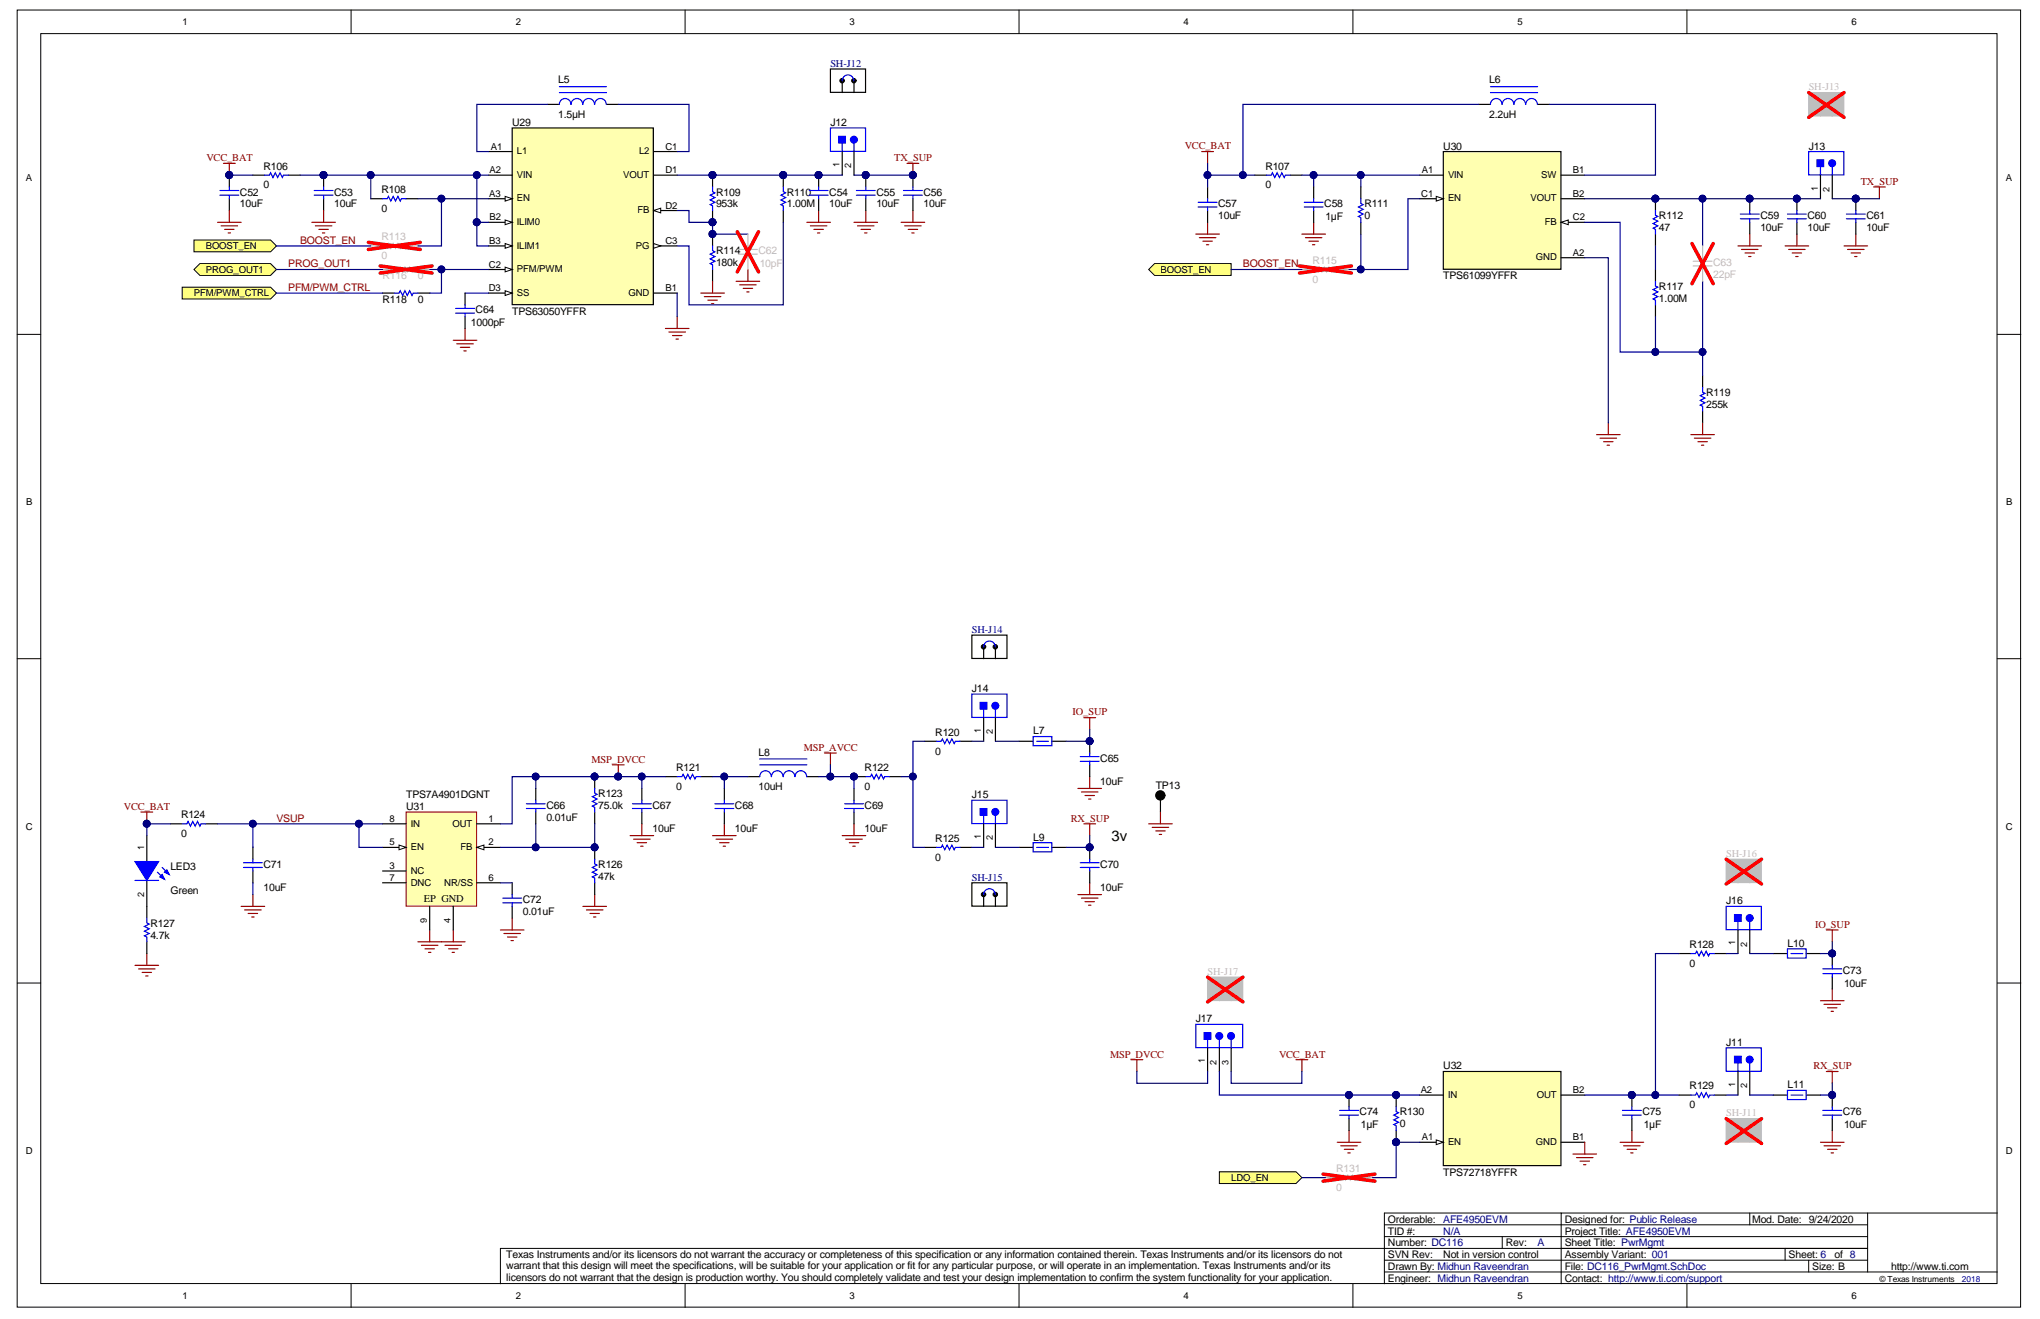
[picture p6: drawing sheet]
<svg xmlns="http://www.w3.org/2000/svg" width="432mm" height="279mm" viewBox="0 0 432 279" stroke-linecap="round" stroke-linejoin="round" font-family="sans-serif">
<defs><g id="words">
<text font-size="3.1" x="235.3" y="177.9">3v</text>
<g font-size="2.2">
<text x="118.1" y="17.7">L5</text>
<text x="315.2" y="17.7">L6</text>
<text x="108.4" y="26.6">U29</text>
<text x="118.1" y="24.9">1.5µH</text>
<text x="175.8" y="26.6">J12</text>
<text x="315.2" y="24.9">2.2uH</text>
<text x="55.8" y="35.9">R106</text>
<text x="267.8" y="35.9">R107</text>
<text x="305.5" y="31.6">U30</text>
<text x="382.8" y="31.6">J13</text>
<text x="50.8" y="41.4">C52</text>
<text x="55.8" y="39.9">0</text>
<text x="70.7" y="41.4">C53</text>
<text x="80.7" y="40.9">R108</text>
<text x="151.6" y="41.4">R109</text>
<text x="166.5" y="41.4">R110</text>
<text x="175.5" y="41.4">C54</text>
<text x="185.5" y="41.4">C55</text>
<text x="195.5" y="41.4">C56</text>
<text x="267.8" y="39.9">0</text>
<text x="50.8" y="43.9">10uF</text>
<text x="70.7" y="43.9">10uF</text>
<text x="80.7" y="44.9">0</text>
<text x="151.6" y="43.9">953k</text>
<text x="166.5" y="43.9">1.00M</text>
<text x="175.5" y="43.9">10uF</text>
<text x="185.5" y="43.9">10uF</text>
<text x="195.5" y="43.9">10uF</text>
<text x="257.9" y="46.4">10uF</text>
<text x="257.9" y="43.9">C57</text>
<text x="280.3" y="43.9">C58</text>
<text x="280.6" y="46.6">1µF</text>
<text x="288.8" y="46.4">0</text>
<text x="288.8" y="43.9">R111</text>
<text x="351.2" y="46.4">R112</text>
<text x="372.6" y="46.4">C59</text>
<text x="382.6" y="46.4">C60</text>
<text x="395.1" y="46.4">C61</text>
<text x="151.6" y="53.8">R114</text>
<text x="351.2" y="48.8">47</text>
<text x="372.6" y="48.8">10uF</text>
<text x="382.6" y="48.8">10uF</text>
<text x="395.1" y="48.8">10uF</text>
<text x="151.6" y="56.3">180k</text>
<text x="305.5" y="59.1">TPS61099YFFR</text>
<text x="81" y="64.1">R118</text>
<text x="88.5" y="64.1">0</text>
<text x="351.2" y="63.8">1.00M</text>
<text x="351.2" y="61.3">R117</text>
<text x="99.7" y="69.1">1000pF</text>
<text x="100.7" y="66.3">C64</text>
<text x="108.4" y="66.6">TPS63050YFFR</text>
<text x="361.1" y="83.8">R119</text>
<text x="361.1" y="86.3">255k</text>
<text x="205.7" y="146.4">J14</text>
<text x="198" y="155.6">R120</text>
<text x="218.7" y="155.4">L7</text>
<text x="160.6" y="159.9">L8</text>
<text x="198" y="159.6">0</text>
<text x="232.9" y="161.1">C65</text>
<text x="143.1" y="167.1">0</text>
<text x="143.1" y="163.1">R121</text>
<text x="160.6" y="167.1">10uH</text>
<text x="183" y="167.1">0</text>
<text x="183" y="163.1">R122</text>
<text x="232.9" y="166.1">10uF</text>
<text x="244.6" y="166.9">TP13</text>
<text x="38.3" y="173.1">R124</text>
<text x="86" y="168.9">TPS7A4901DGNT</text>
<text x="86" y="171.4">U31</text>
<text x="115.6" y="173.6">0.01uF</text>
<text x="115.6" y="171.1">C66</text>
<text x="126.6" y="171.1">75.0k</text>
<text x="126.6" y="168.6">R123</text>
<text x="138.1" y="171.1">C67</text>
<text x="155.6" y="171.1">C68</text>
<text x="183" y="171.1">C69</text>
<text x="205.7" y="168.9">J15</text>
<text x="38.3" y="177.1">0</text>
<text x="138.1" y="176.1">10uF</text>
<text x="155.6" y="176.1">10uF</text>
<text x="183" y="176.1">10uF</text>
<text x="198" y="178.1">R125</text>
<text x="218.7" y="177.8">L9</text>
<text x="36.1" y="184.1">LED3</text>
<text x="55.8" y="183.6">C71</text>
<text x="126.6" y="183.6">R126</text>
<text x="198" y="182.1">0</text>
<text x="232.9" y="183.6">C70</text>
<text x="36.1" y="189.1">Green</text>
<text x="55.8" y="188.6">10uF</text>
<text x="89.7" y="190.8">EP GND</text>
<text x="110.7" y="191.1">C72</text>
<text x="126.6" y="186.1">47k</text>
<text x="232.9" y="188.6">10uF</text>
<text x="365.4" y="191.3">J16</text>
<text x="31.8" y="196.1">R127</text>
<text x="110.7" y="193.6">0.01uF</text>
<text x="31.8" y="198.6">4.7k</text>
<text x="357.6" y="200.6">R128</text>
<text x="378.3" y="200.3">L10</text>
<text x="357.6" y="204.5">0</text>
<text x="390.1" y="206">C73</text>
<text x="390.3" y="208.8">10uF</text>
<text x="253.1" y="216.3">J17</text>
<text x="365.4" y="221.3">J11</text>
<text x="305.5" y="226.3">U32</text>
<text x="357.6" y="230.5">R129</text>
<text x="378.3" y="230.2">L11</text>
<text x="287.8" y="236">C74</text>
<text x="288" y="238.7">1µF</text>
<text x="296.3" y="238.5">0</text>
<text x="296.3" y="236">R130</text>
<text x="347.7" y="236">C75</text>
<text x="347.9" y="238.7">1µF</text>
<text x="357.6" y="234.5">0</text>
<text x="390.1" y="236">C76</text>
<text x="390.3" y="238.7">10uF</text>
<text x="305.5" y="248.7">TPS72718YFFR</text>
<text x="293.8" y="263.7">Number: DC116</text>
<text x="293.8" y="261.2">TID #:</text>
<text x="293.8" y="258.7">Orderable:</text>
<text x="318.7" y="263.7">Rev:</text>
<text x="331.2" y="263.7">Sheet Title: PwrMgmt</text>
<text x="331.2" y="261.2">Project Title: AFE4950EVM</text>
<text x="331.2" y="258.7">Designed for: Public Release</text>
<text x="370.9" y="258.7">Mod. Date: 9/24/2020</text>
<text x="107.2" y="266.1">Texas Instruments and/or its licensors do not warrant the accuracy or completeness of this specification or any information contained therein. Texas Instruments and/or its licensors do not</text>
<text x="107.2" y="268.6">warrant that this design will meet the specifications, will be suitable for your application or fit for any particular purpose, or will operate in an implementation. Texas Instruments and/or its</text>
<text x="293.8" y="268.7">Drawn By: Midhun Raveendran</text>
<text x="293.8" y="266.2">SVN Rev:</text>
<text x="305.5" y="266.2">Not in version control</text>
<text x="331.2" y="268.7">File: DC116_PwrMgmt.SchDoc</text>
<text x="331.2" y="266.2">Assembly Variant: 001</text>
<text x="378.6" y="266.2">Sheet: 6</text>
<text x="383.6" y="268.7">Size: B</text>
<text x="388.3" y="266.2">of 8</text>
<text x="400.3" y="268.7">http://www.ti.com</text>
<text x="107.2" y="271">licensors do not warrant that the design is production worthy. You should completely validate and test your design implementation to confirm the system functionality for your application.</text>
<text x="293.8" y="271.2">Engineer: Midhun Raveendran</text>
<text x="331.2" y="271.2">Contact: http://www.ti.com/support</text>
</g>
<g font-size="2.2" fill="#000080">
<text x="175.8" y="14.1">SH-J12</text>
<text x="205.7" y="133.9">SH-J14</text>
<text x="205.7" y="186.3">SH-J15</text>
<text x="305.5" y="261.2">N/A</text>
<text x="305.5" y="258.7">AFE4950EVM</text>
<text x="325.5" y="263.7">A</text>
</g>
<g font-size="2.2" fill="#c0bebc">
<text x="382.8" y="19.1">SH-J13</text>
<text x="80.7" y="50.8">R113</text>
<text x="160.6" y="53.8">C62</text>
<text x="80.7" y="54.8">0</text>
<text x="81" y="59.1">R116</text>
<text x="88.5" y="59.1">0</text>
<text x="160.8" y="56.6">10pF</text>
<text x="277.8" y="59.8">0</text>
<text x="277.8" y="55.8">R115</text>
<text x="362.6" y="58.8">22pF</text>
<text x="362.6" y="56.3">C63</text>
<text x="365.4" y="181.3">SH-J16</text>
<text x="255.6" y="206.3">SH-J17</text>
<text x="365.4" y="236.2">SH-J11</text>
<text x="282.8" y="252">0</text>
<text x="282.8" y="248">R131</text>
</g>
<g font-size="2.2" fill="#800000">
<text x="43.7" y="34.1">VCC_BAT</text>
<text x="189.3" y="34.1">TX_SUP</text>
<text x="250.8" y="31.6">VCC_BAT</text>
<text x="393.9" y="39.1">TX_SUP</text>
<text x="63.5" y="51.6">BOOST_EN</text>
<text x="61" y="56.6">PROG_OUT1</text>
<text x="263.1" y="56.6">BOOST_EN</text>
<text x="61" y="61.6">PFM/PWM_CTRL</text>
<text x="227" y="151.4">IO_SUP</text>
<text x="125.2" y="161.3">MSP_DVCC</text>
<text x="170.2" y="158.9">MSP_AVCC</text>
<text x="26.2" y="171.3">VCC_BAT</text>
<text x="58.5" y="173.9">VSUP</text>
<text x="226.7" y="173.8">RX_SUP</text>
<text x="384.2" y="196.3">IO_SUP</text>
<text x="235" y="223.7">MSP_DVCC</text>
<text x="270.7" y="223.7">VCC_BAT</text>
<text x="383.8" y="226.2">RX_SUP</text>
</g>
<g font-size="2">
<text x="38.6" y="5.3">1</text>
<text x="109.2" y="5.3">2</text>
<text x="179.8" y="5.3">3</text>
<text x="250.5" y="5.3">4</text>
<text x="321.2" y="5.3">5</text>
<text x="391.9" y="5.3">6</text>
<text x="103.9" y="31.6">A1</text>
<text x="109.4" y="32.6">L1</text>
<text x="135.3" y="32.6">L2</text>
<text x="140.8" y="31.6">C1</text>
<text x="5.5" y="38.3">A</text>
<text x="103.6" y="41.6">A3</text>
<text x="103.6" y="36.6">A2</text>
<text x="109.4" y="37.6">VIN</text>
<text x="131.9" y="37.6">VOUT</text>
<text x="140.8" y="36.6">D1</text>
<text x="300.8" y="41.6">C1</text>
<text x="301" y="36.6">A1</text>
<text x="306.5" y="37.6">VIN</text>
<text x="326.2" y="37.6">SW</text>
<text x="332.9" y="36.6">B1</text>
<text x="332.9" y="41.6">B2</text>
<text x="424.6" y="38.3">A</text>
<text x="103.6" y="46.6">B2</text>
<text x="109.4" y="42.6">EN</text>
<text x="109.4" y="47.6">ILIM0</text>
<text x="134.9" y="45.1">FB</text>
<text x="140.8" y="44.1">D2</text>
<text x="306.5" y="42.6">EN</text>
<text x="324" y="42.6">VOUT</text>
<text x="327" y="47.6">FB</text>
<text x="332.9" y="46.6">C2</text>
<text x="43.6" y="52.7">BOOST_EN</text>
<text x="103.6" y="51.6">B3</text>
<text x="109.4" y="52.6">ILIM1</text>
<text x="134.6" y="52.6">PG</text>
<text x="140.8" y="51.6">C3</text>
<text x="43.6" y="57.7">PROG_OUT1</text>
<text x="103.5" y="56.6">C2</text>
<text x="109.4" y="57.6">PFM/PWM</text>
<text x="245.6" y="57.7">BOOST_EN</text>
<text x="325.1" y="55.1">GND</text>
<text x="332.9" y="54.1">A2</text>
<text x="41.1" y="62.7">PFM/PWM_CTRL</text>
<text x="103.5" y="61.6">D3</text>
<text x="109.4" y="62.6">SS</text>
<text x="133" y="62.6">GND</text>
<text x="140.8" y="61.6">B1</text>
<text x="5.5" y="106.9">B</text>
<text x="424.7" y="106.9">B</text>
<text x="82.4" y="173.9">8</text>
<text x="103.4" y="173.9">1</text>
<text x="5.5" y="175.5">C</text>
<text x="82.4" y="178.9">5</text>
<text x="87" y="179.9">EN</text>
<text x="87" y="174.9">IN</text>
<text x="95.8" y="174.9">OUT</text>
<text x="97.5" y="179.9">FB</text>
<text x="103.4" y="178.9">2</text>
<text x="424.6" y="175.5">C</text>
<text x="82.4" y="183.9">3</text>
<text x="87" y="184.9">NC</text>
<text x="82.4" y="186.3">7</text>
<text x="87" y="187.3">DNC</text>
<text x="94" y="187.3">NR/SS</text>
<text x="103.4" y="186.3">6</text>
<text x="300.7" y="231.3">A2</text>
<text x="306.5" y="232.3">IN</text>
<text x="325.3" y="232.3">OUT</text>
<text x="332.9" y="231.3">B2</text>
<text x="5.5" y="244.1">D</text>
<text x="301" y="241.2">A1</text>
<text x="306.5" y="242.2">EN</text>
<text x="325.1" y="242.2">GND</text>
<text x="332.9" y="241.2">B1</text>
<text x="424.6" y="244.1">D</text>
<text x="260.6" y="249.8">LDO_EN</text>
<text x="38.6" y="274.8">1</text>
<text x="109.2" y="274.8">2</text>
<text x="179.8" y="274.8">3</text>
<text x="250.5" y="274.8">4</text>
<text x="321.2" y="274.8">5</text>
<text x="391.9" y="274.8">6</text>
</g>
<g font-size="1.9">
<text x="177.7" y="35.3" transform="rotate(-90 177.7 35.3)">1</text>
<text x="180.2" y="35.6" transform="rotate(-90 180.2 35.6)">2</text>
<text x="384.8" y="40.3" transform="rotate(-90 384.8 40.3)">1</text>
<text x="387.2" y="40.6" transform="rotate(-90 387.2 40.6)">2</text>
<text x="207.6" y="155.1" transform="rotate(-90 207.6 155.1)">1</text>
<text x="210.1" y="155.3" transform="rotate(-90 210.1 155.3)">2</text>
<text x="30.5" y="179.8" transform="rotate(-90 30.5 179.8)">1</text>
<text x="207.6" y="177.6" transform="rotate(-90 207.6 177.6)">1</text>
<text x="210.1" y="177.8" transform="rotate(-90 210.1 177.8)">2</text>
<text x="30.5" y="189.8" transform="rotate(-90 30.5 189.8)">2</text>
<text x="90.4" y="195.3" transform="rotate(-90 90.4 195.3)">9</text>
<text x="95.4" y="195.3" transform="rotate(-90 95.4 195.3)">4</text>
<text x="367.3" y="200" transform="rotate(-90 367.3 200)">1</text>
<text x="369.8" y="200.3" transform="rotate(-90 369.8 200.3)">2</text>
<text x="255" y="225" transform="rotate(-90 255 225)">1</text>
<text x="257.5" y="225.2" transform="rotate(-90 257.5 225.2)">2</text>
<text x="260" y="225.2" transform="rotate(-90 260 225.2)">3</text>
<text x="367.3" y="230" transform="rotate(-90 367.3 230)">1</text>
<text x="369.8" y="230.2" transform="rotate(-90 369.8 230.2)">2</text>
</g>
<text font-size="1.8" x="397.8" y="271.2">© Texas Instruments</text>
<text font-size="1.8" fill="#000080" x="415.3" y="271.2">2018</text>
</g></defs>
<g fill="#fff" stroke="#000" stroke-width=".21">
<path d="M3.6 2.1h424.1v274.4h-424.1z"/>
<path d="M8.6 7.1h414.1v264.4h-414.1z"/>
</g>
<g fill="none" stroke="#000" stroke-width=".21">
<path d="M74.3 2.1v5M145 2.1v5M215.7 2.1v5M286.4 2.1v5M357.1 2.1v5M3.6 70.7h5M422.8 70.7h4.9M3.6 139.4h5M422.8 139.4h4.9M3.6 208h5M422.8 208h4.9M293 259.1h102.3"/>
<path d="M330.4 256.6h-37.4v15M370.4 256.6v2.5M395.3 256.6v12.5M422.8 256.6h-92.4v15M74.3 271.6v5M145 271.6v5M215.7 271.6v5M286.4 271.6v5M293 269.1h129.8M293 266.6h102.3M293 261.6h102.3M318 261.6v2.5"/>
<path d="M357.1 271.6v5M377.8 264.1v2.5M382.8 266.6v2.5M395.3 264.1h-289.4v7.5"/>
</g>
<path d="M108.4 27.1h29.9v37.4h-29.9z" fill="#ffffb0" stroke="#000" stroke-width=".25"/>
<path d="M103.4 32.1h5M103.4 37.1h5M103.4 42h5" fill="none" stroke="#000" stroke-width=".25"/>
<path d="M106.9 41.5l1.5 .5-1.5 .5z" fill="#fff"/>
<path d="M106.9 41.5l1.5 .5-1.5 .5z" fill="none" stroke="#000" stroke-width=".21"/>
<path d="M103.4 47h5M138.4 62h4.9" fill="none" stroke="#000" stroke-width=".25"/>
<path d="M106.9 46.5l1.5 .5-1.5 .5z" fill="#fff"/>
<path d="M106.9 46.5l1.5 .5-1.5 .5z" fill="none" stroke="#000" stroke-width=".21"/>
<path d="M103.4 52h5" fill="none" stroke="#000" stroke-width=".25"/>
<path d="M106.9 51.5l1.5 .5-1.5 .5z" fill="#fff"/>
<path d="M106.9 51.5l1.5 .5-1.5 .5z" fill="none" stroke="#000" stroke-width=".21"/>
<path d="M138.4 32.1h4.9M103.4 57h5" fill="none" stroke="#000" stroke-width=".25"/>
<path d="M106.9 56.5l1.5 .5-1.5 .5z" fill="#fff"/>
<path d="M106.9 56.5l1.5 .5-1.5 .5z" fill="none" stroke="#000" stroke-width=".21"/>
<path d="M138.4 52h4.9" fill="none" stroke="#000" stroke-width=".25"/>
<path d="M138.4 51.5l1.4 .5-1.4 .5z" fill="#fff"/>
<path d="M138.4 51.5l1.4 .5-1.4 .5z" fill="none" stroke="#000" stroke-width=".21"/>
<path d="M138.4 37.1h4.9M138.4 44.5h4.9" fill="none" stroke="#000" stroke-width=".25"/>
<path d="M138.4 44.5l1.4-.5v1z" fill="#fff"/>
<path d="M138.4 44.5l1.4-.5v1z" fill="none" stroke="#000" stroke-width=".21"/>
<path d="M103.4 62h5" fill="none" stroke="#000" stroke-width=".25"/>
<path d="M106.9 61.5l1.5 .5-1.5 .5z" fill="#fff"/>
<path d="M106.9 61.5l1.5 .5-1.5 .5z" fill="none" stroke="#000" stroke-width=".21"/>
<path d="M48.5 37.1v2.5M68.5 37.1v2.5M115.9 22.1h2.5M128.4 22.1h2.5M150.8 37.1v2.5M165.8 37.1v2.5M48.5 42v2.5M68.5 42v2.5M150.8 44.5v2.5M150.8 49.5v2.5M150.8 57v2.5M165.8 44.5v2.5" fill="none" stroke="#000" stroke-width=".25"/>
<g fill="none" stroke="#00f" stroke-width=".25">
<path d="M118.4 19.6h10M118.4 18.3h10M48.5 39.6v.7M68.5 39.6v.7M120.8 22.1a1.22 1.22 0 0 0-1.2-1.3 1.22 1.22 0 0 0-1.2 1.3M123.3 22.1a1.22 1.22 0 0 0-1.2-1.3 1.22 1.22 0 0 0-1.2 1.3M125.8 22.1a1.22 1.22 0 0 0-1.2-1.3 1.22 1.22 0 0 0-1.2 1.3M128.3 22.1a1.22 1.22 0 0 0-1.2-1.3 1.22 1.22 0 0 0-1.2 1.3M150.8 39.6v.9l.5 .3-1 .5 1 .5-1 .5 1 .5-1 .5 .5 .2v1M165.8 39.6v.9l.5 .3-1 .5 1 .5-1 .5 1 .5-1 .5 .5 .2v1M46.5 40.3h4M46.5 41.3h4"/>
<path d="M48.5 41.3v.7M66.5 40.3h4M66.5 41.3h4M68.5 41.3v.7M150.8 52v1l.5 .3-1 .5 1 .5-1 .5 1 .5-1 .5 .5 .2v1"/>
</g>
<g fill="#000080" stroke="#000080" stroke-width=".21">
<circle cx="68.5" cy="37" r=".72"/>
<circle cx="48.5" cy="37" r=".72"/>
<circle cx="165.8" cy="37" r=".72"/>
<circle cx="150.8" cy="37" r=".72"/>
<circle cx="150.8" cy="47" r=".72"/>
<circle cx="150.8" cy="49.5" r=".72"/>
</g>
<g fill="none" stroke="#800000" stroke-width=".25">
<path d="M47.3 34.6h2.5M48.5 34.6v2.5M46 47h5M46.8 47.8h3.5M47.5 48.5h2M48.3 49.3h.5M48.5 44.5v2.5M66 47h5M66.8 47.8h3.4M67.5 48.5h2M68.2 49.3h.5M68.5 44.5v2.5"/>
<path d="M150.8 59.5v2.5M155.8 59.5h5M158.3 57v2.5M180.8 47h5M181.5 47.8h3.5M182.3 48.5h2M183 49.3h.5M183.3 44.5v2.5M190.7 47h5M191.5 47.8h3.5M192.2 48.5h2M193 49.3h.5"/>
<path d="M193.2 44.5v2.5M95.9 72h5M96.7 72.7h3.5M97.4 73.5h2M98.2 74.2h.5M98.4 69.5v2.5M140.8 69.5h5M141.6 70.2h3.5M142.3 71h2M143.1 71.7h.5M143.3 67v2.5M148.3 62h5"/>
<path d="M149.1 62.8h3.5M149.8 63.5h2M150.6 64.3h.5M156.6 60.3h3.5M157.3 61h2M158.1 61.8h.5"/>
</g>
<path d="M175.8 27.1h7.4v4.9h-7.4z" fill="#fff" stroke="#00f" stroke-width=".25"/>
<path d="M56 37.1h1l.3-.5 .5 1 .5-1 .5 1 .5-1 .5 1 .2-.5h1M178.3 30.3v1.8M180.8 30.3v1.8M81 42h1l.2-.5 .5 1 .5-1 .5 1 .5-1 .5 1 .3-.5h1" fill="none" stroke="#00f" stroke-width=".25"/>
<circle cx="180.7" cy="29.5" r=".72" fill="#00f" stroke="#00f" stroke-width=".25"/>
<path d="M53.5 37.1h2.5M61 37.1h2.5M178.3 32.1v5M180.8 32.1v5M78.5 42h2.5M86 42h2.5" fill="none" stroke="#000" stroke-width=".25"/>
<path d="M177.5 28.8h1.5v1.5h-1.5z" fill="#00f" stroke="#00f" stroke-width=".21"/>
<path d="M192 34.6h2.5M193.2 34.6v2.5M170.8 47h5M171.5 47.8h3.5M172.3 48.5h2M173 49.3h.5M173.3 44.5v2.5" fill="none" stroke="#800000" stroke-width=".25"/>
<circle cx="193.2" cy="37" r=".72" fill="#000080" stroke="#000080" stroke-width=".21"/>
<g fill="#ffff80" stroke="#000" stroke-width=".21">
<path d="M42.3 55.8h15l1.2 1.2-1.2 1.3h-15l-1.2-1.3z" fill-rule="evenodd"/>
<path d="M41.1 50.8h16.2l1.2 1.2-1.2 1.3h-16.2z" fill-rule="evenodd"/>
<path d="M38.6 60.8h18.7l1.2 1.2-1.2 1.3h-18.7z" fill-rule="evenodd"/>
</g>
<path d="M78.5 52h3.5l.2-.5 .5 1 .5-1 .5 1 .5-1 .5 1 .3-.5h3.5M81 57h3.5l.2-.5 .5 1 .5-1 .5 1 .5-1 .5 1 .3-.5h3.5" fill="none" stroke="#c0bebc" stroke-width=".25"/>
<path d="M78 51.3l11 1.5M80.5 56.3l11 1.5M89 51.3l-11 1.5M91.5 56.3l-11 1.5" fill="none" stroke="#f00" stroke-width=".75"/>
<path d="M81 62h2.5M88.5 62h2.5" fill="none" stroke="#000" stroke-width=".25"/>
<path d="M83.5 62h1l.2-.5 .5 1 .5-1 .5 1 .5-1 .5 1 .3-.5h1" fill="none" stroke="#00f" stroke-width=".25"/>
<path d="M305.5 32.1h24.9v24.9h-24.9z" fill="#ffffb0" stroke="#000" stroke-width=".25"/>
<path d="M300.5 37.1h5M330.4 37.1h5M330.4 54.5h5M330.4 42h5M330.4 47h5" fill="none" stroke="#000" stroke-width=".25"/>
<path d="M330.4 47l1.5-.5v1z" fill="#fff"/>
<path d="M330.4 47l1.5-.5v1z" fill="none" stroke="#000" stroke-width=".21"/>
<path d="M300.5 42h5" fill="none" stroke="#000" stroke-width=".25"/>
<path d="M304 41.5l1.5 .5-1.5 .5z" fill="#fff"/>
<path d="M304 41.5l1.5 .5-1.5 .5z" fill="none" stroke="#000" stroke-width=".21"/>
<path d="M254.4 32.1h2.5M255.6 32.1v2.5M253.1 49.5h5M253.9 50.3h3.5M254.6 51h2M255.4 51.8h.5M255.6 47v2.5M275.6 49.5h5M276.3 50.3h3.5M277.1 51h2M277.8 51.8h.5M278.1 47v2.5" fill="none" stroke="#800000" stroke-width=".25"/>
<path d="M313 22.1h2.5M325.5 22.1h2.5" fill="none" stroke="#000" stroke-width=".25"/>
<path d="M315.5 19.6h10M315.5 18.3h10M317.9 22.1a1.22 1.22 0 0 0-1.2-1.3 1.22 1.22 0 0 0-1.2 1.3M320.4 22.1a1.22 1.22 0 0 0-1.2-1.3 1.22 1.22 0 0 0-1.2 1.3M322.9 22.1a1.22 1.22 0 0 0-1.2-1.3 1.22 1.22 0 0 0-1.2 1.3M325.4 22.1a1.22 1.22 0 0 0-1.2-1.3 1.22 1.22 0 0 0-1.2 1.3" fill="none" stroke="#00f" stroke-width=".25"/>
<path d="M244.4 55.8h16.2v2.5h-16.2l-1.3-1.3z" fill-rule="evenodd" fill="#ffff80" stroke="#000" stroke-width=".21"/>
<path d="M275.6 57h3.5l.2-.5 .5 1 .5-1 .5 1 .5-1 .5 1 .3-.5h3.4" fill="none" stroke="#c0bebc" stroke-width=".25"/>
<path d="M275.1 56.3l10.9 1.5M286 56.3l-10.9 1.5" fill="none" stroke="#f00" stroke-width=".75"/>
<path d="M255.6 39.6v2.4M265.6 37.1h2.5M273.1 37.1h2.5M288 39.6v2.4M255.6 44.5v2.5M288 47v2.5M350.4 42v2.5M350.4 49.5v2.5M350.4 57v2.5M350.4 64.5v2.5M360.4 79.5v2.5M360.4 87v2.5" fill="none" stroke="#000" stroke-width=".25"/>
<path d="M268.1 37.1h1l.2-.5 .5 1 .5-1 .5 1 .5-1 .5 1 .3-.5h1M253.6 42.8h4M253.6 43.8h4M255.6 42v.8M255.6 43.8v.7M288 42v1l.5 .3-1 .5 1 .5-1 .5 1 .5-1 .5 .5 .2v1M350.4 44.5v1l.5 .3-1 .5 1 .5-1 .5 1 .5-1 .5 .5 .2v1M350.4 59.5v1l.5 .3-1 .5 1 .5-1 .5 1 .5-1 .5 .5 .2v1M360.4 82v1l.5 .2-1 .5 1 .5-1 .5 1 .5-1 .5 .5 .3v1" fill="none" stroke="#00f" stroke-width=".25"/>
<circle cx="350.4" cy="42" r=".72" fill="#000080" stroke="#000080" stroke-width=".21"/>
<path d="M390.3 52h5M391.1 52.8h3.5M391.8 53.5h2M392.6 54.3h.5M392.8 49.5v2.5M357.9 91.9h5M358.6 92.7h3.5M359.4 93.4h2M360.1 94.2h.5M360.4 89.5v2.4" fill="none" stroke="#800000" stroke-width=".25"/>
<path d="M382.8 32.1h7.5v4.9h-7.5z" fill="#fff" stroke="#00f" stroke-width=".25"/>
<path d="M385.3 35.3v1.8M387.8 35.3v1.8M368.4 45.3h4M368.4 46.3h4M370.4 44.5v.8M370.4 46.3v.7M378.3 45.3h4M378.3 46.3h4M380.3 44.5v.8M380.3 46.3v.7" fill="none" stroke="#00f" stroke-width=".25"/>
<circle cx="387.8" cy="34.5" r=".72" fill="#00f" stroke="#00f" stroke-width=".25"/>
<path d="M385.3 37.1v4.9M387.8 37.1v4.9M370.4 42v2.5M370.4 47v2.5M380.3 42v2.5M380.3 47v2.5" fill="none" stroke="#000" stroke-width=".25"/>
<path d="M384.6 33.8h1.4v1.5h-1.4z" fill="#00f" stroke="#00f" stroke-width=".21"/>
<path d="M396.6 39.6h2.5M397.8 39.6v2.4M367.9 52h5M368.6 52.8h3.5M369.4 53.5h2M370.1 54.3h.5M370.4 49.5v2.5M377.8 52h5M378.6 52.8h3.5M379.3 53.5h2M380.1 54.3h.5M380.3 49.5v2.5" fill="none" stroke="#800000" stroke-width=".25"/>
<g fill="#000080" stroke="#000080" stroke-width=".21">
<circle cx="370.3" cy="42" r=".72"/>
<circle cx="380.3" cy="42" r=".72"/>
</g>
<path d="M305.5 226.7h24.9v19.9h-24.9z" fill="#ffffb0" stroke="#000" stroke-width=".25"/>
<path d="M300.5 231.7h5M300.5 241.7h5" fill="none" stroke="#000" stroke-width=".25"/>
<path d="M304 241.2l1.5 .5-1.5 .5z" fill="#fff"/>
<path d="M304 241.2l1.5 .5-1.5 .5z" fill="none" stroke="#000" stroke-width=".21"/>
<path d="M330.4 231.7h5M330.4 241.7h5" fill="none" stroke="#000" stroke-width=".25"/>
<path d="M274.3 224.2h2.5M275.6 224.2v2.5" fill="none" stroke="#800000" stroke-width=".25"/>
<path d="M253.1 216.7h9.9v4.9h-9.9z" fill="#fff" stroke="#00f" stroke-width=".25"/>
<path d="M255.6 219.9v1.8M258.1 219.9v1.8M260.6 219.9v1.8" fill="none" stroke="#00f" stroke-width=".25"/>
<g fill="#00f" stroke="#00f" stroke-width=".25">
<circle cx="258.1" cy="219.2" r=".72"/>
<circle cx="260.6" cy="219.2" r=".72"/>
</g>
<path d="M255.6 221.7v5M258.1 221.7v5M260.6 221.7v5" fill="none" stroke="#000" stroke-width=".25"/>
<path d="M254.9 218.5h1.4v1.4h-1.4z" fill="#00f" stroke="#00f" stroke-width=".21"/>
<g fill="none" stroke="#800000" stroke-width=".25">
<path d="M239.4 224.2h2.5M240.6 224.2v2.5M285.5 239.2v2.5M345.4 239.2v2.5M283 241.7h5M283.8 242.4h3.5M284.5 243.2h2M285.3 243.9h.5M332.9 244.2h5M333.7 244.9h3.5M334.4 245.6h2M335.2 246.4h.5"/>
<path d="M335.4 241.7v2.5M342.9 241.7h5M343.7 242.4h3.5M344.4 243.2h2M345.2 243.9h.5"/>
</g>
<path d="M365.4 221.7h7.4v4.9h-7.4z" fill="#fff" stroke="#00f" stroke-width=".25"/>
<path d="M367.9 224.9v1.8M370.4 224.9v1.8" fill="none" stroke="#00f" stroke-width=".25"/>
<circle cx="370.3" cy="224.2" r=".72" fill="#00f" stroke="#00f" stroke-width=".25"/>
<path d="M367.9 226.7v5M370.4 226.7v5" fill="none" stroke="#000" stroke-width=".25"/>
<path d="M367.1 223.4h1.5v1.5h-1.5z" fill="#00f" stroke="#00f" stroke-width=".21"/>
<path d="M365.4 191.8h7.4v4.9h-7.4z" fill="#fff" stroke="#00f" stroke-width=".25"/>
<path d="M367.9 195v1.7M370.4 195v1.7M357.9 201.7h1l.2-.5 .5 1 .5-1 .5 1 .5-1 .5 1 .3-.5h1M357.9 231.7h1l.2-.5 .5 1 .5-1 .5 1 .5-1 .5 1 .3-.5h1" fill="none" stroke="#00f" stroke-width=".25"/>
<circle cx="370.3" cy="194.2" r=".72" fill="#00f" stroke="#00f" stroke-width=".25"/>
<path d="M367.9 196.7v5M370.4 196.7v5M355.4 201.7h2.5M362.9 201.7h2.5M355.4 231.7h2.5M362.9 231.7h2.5" fill="none" stroke="#000" stroke-width=".25"/>
<path d="M367.1 193.5h1.5v1.4h-1.5z" fill="#00f" stroke="#00f" stroke-width=".21"/>
<path d="M258.1 247.9h16.2l1.3 1.2-1.3 1.3h-16.2z" fill-rule="evenodd" fill="#ffff80" stroke="#000" stroke-width=".21"/>
<path d="M31.1 176.8v5.5M125.9 179.3v2.5M31.1 186.3v7.9M31.1 199.2v2.5M125.9 186.8v2.5M375.4 201.7h2.9M382.3 201.7h3M295.5 231.7v2.5M295.5 239.2v2.5M375.4 231.7h2.9M382.3 231.7h3" fill="none" stroke="#000" stroke-width=".25"/>
<g fill="#000080" stroke="#000080" stroke-width=".21">
<circle cx="295.5" cy="231.7" r=".72"/>
<circle cx="295.5" cy="241.6" r=".72"/>
<circle cx="130.8" cy="164.3" r=".72"/>
<circle cx="31.1" cy="174.3" r=".72"/>
<circle cx="125.9" cy="179.3" r=".72"/>
</g>
<path d="M31.1 194.2v1l.5 .3-1 .5 1 .5-1 .5 1 .5-1 .5 .5 .2v1M33.3 184.5l1.5 1.5M34.3 183.5l1.5 1.5M125.9 181.8v1l.5 .2-1 .5 1 .5-1 .5 1 .5-1 .5 .5 .3v1M378.3 200.7h4v2h-4zM379.1 201.7h2.5M295.5 234.2v1l.5 .2-1 .5 1 .5-1 .5 1 .5-1 .5 .5 .3v1M378.3 230.7h4v1.9h-4zM379.1 231.7h2.5" fill="none" stroke="#00f" stroke-width=".25"/>
<path d="M280.6 249.1h3.4l.3-.5 .5 1 .5-1 .5 1 .5-1 .5 1 .2-.5h3.5" fill="none" stroke="#c0bebc" stroke-width=".25"/>
<path d="M280.1 248.4l10.9 1.5M291 248.4l-10.9 1.5" fill="none" stroke="#f00" stroke-width=".75"/>
<g fill="none" stroke="#800000" stroke-width=".25">
<path d="M174.5 159.3h2.5M175.8 159.3v2.5M29.8 171.8h2.5M31.1 171.8v2.5M129.6 161.8h2.5M130.9 161.8v2.5M133.4 176.8h5M134.1 177.5h3.5M134.9 178.3h2M135.6 179h.5M135.9 174.3v2.5M150.8 176.8h5"/>
<path d="M151.6 177.5h3.5M152.3 178.3h2M153.1 179h.5M153.3 174.3v2.5M178.3 176.8h5M179 177.5h3.5M179.8 178.3h2M180.5 179h.5M180.8 174.3v2.5M51 191.8h5M51.8 192.5h3.5M52.5 193.3h2"/>
<path d="M53.3 194h.5M53.5 189.3v2.5M88.5 199.2h9.9M89.2 200h3.5M91 196.7v2.5M94.2 200h3.5M95.9 196.7v2.5M105.9 196.7h5M106.7 197.5h3.5M107.4 198.2h2M108.2 199h.5M108.4 194.2v2.5"/>
<path d="M123.4 191.8h5M124.1 192.5h3.5M124.9 193.3h2M125.6 194h.5M125.9 189.3v2.5M386.6 196.7h2.5M387.8 196.7v2.5M28.6 204.2h5M29.3 205h3.5M30.1 205.7h2M30.8 206.5h.5M31.1 201.7v2.5"/>
<path d="M90 200.7h1.9M90.7 201.5h.5M94.9 200.7h2M95.7 201.5h.5M385.3 211.7h5M386.1 212.5h3.5M386.8 213.2h2M387.6 214h.5M387.8 209.2v2.5M386.6 226.7h2.5M387.8 226.7v2.5M387.8 239.2v2.5"/>
<path d="M385.3 241.7h5M386.1 242.4h3.5M386.8 243.2h2M387.6 243.9h.5"/>
</g>
<path d="M34.3 185l.5 1-1-.5z" fill="#00f"/>
<path d="M34.3 185l.5 1-1-.5z" fill="none" stroke="#00f" stroke-width=".25"/>
<path d="M35.3 184l.5 1-1-.5z" fill="#00f"/>
<path d="M35.3 184l.5 1-1-.5z" fill="none" stroke="#00f" stroke-width=".25"/>
<path d="M28.6 182.3h5l-2.5 4z" fill="#00f"/>
<g fill="none" stroke="#00f" stroke-width=".25">
<path d="M38.6 174.3h1l.2-.5 .5 1 .5-1 .5 1 .5-1 .5 1 .3-.5h1M111.4 170h4M111.4 171h4M113.4 169.3v.7M113.4 171v.8M125.9 166.8v1l.5 .3-1 .4 1 .5-1 .5 1 .5-1 .5 .5 .3v1M198.2 179.3h1l.3-.5 .5 1 .5-1 .5 1 .5-1 .5 1 .2-.5h1M28.6 182.3h5l-2.5 4zM28.6 186.3h5M106.4 190h4M106.4 191h4M108.4 189.3v.7"/>
<path d="M108.4 191v.8"/>
</g>
<path d="M36.1 174.3h2.5M43.6 174.3h2.4M113.4 166.8v2.5M113.4 171.8v2.5M125.9 164.3v2.5M125.9 171.8v2.5M195.7 179.3h2.5M203.2 179.3h2.5M108.4 186.8v2.5M108.4 191.8v2.4" fill="none" stroke="#000" stroke-width=".25"/>
<circle cx="125.9" cy="164.3" r=".72" fill="#000080" stroke="#000080" stroke-width=".21"/>
<path d="M86 171.8h14.9v19.9h-14.9z" fill="#ffffb0" stroke="#800000" stroke-width=".21"/>
<path d="M100.9 174.3h5M100.9 179.3h5" fill="none" stroke="#000" stroke-width=".25"/>
<path d="M100.9 179.3l1.5-.5v1z" fill="#fff"/>
<path d="M100.9 179.3l1.5-.5v1z" fill="none" stroke="#000" stroke-width=".21"/>
<path d="M81 179.3h5M81 184.3h5M95.9 191.8v4.9" fill="none" stroke="#000" stroke-width=".25"/>
<path d="M84.5 178.8l1.5 .5-1.5 .5z" fill="#fff"/>
<path d="M84.5 178.8l1.5 .5-1.5 .5z" fill="none" stroke="#000" stroke-width=".21"/>
<path d="M195.7 156.8h2.5M203.2 156.8h2.5M81 174.3h5M140.8 164.3h2.5M148.3 164.3h2.5M158.3 164.3h2.5M170.8 164.3h2.5M81 186.8h5M91 191.8v4.9M100.9 186.8h5" fill="none" stroke="#000" stroke-width=".25"/>
<path d="M198.2 156.8h1l.3-.5 .5 1 .5-1 .5 1 .5-1 .5 1 .2-.5h1M143.3 164.3h1l.3-.5 .5 1 .5-1 .5 1 .5-1 .5 1 .2-.5h1M160.8 161.8h10M160.8 160.6h10M163.2 164.3a1.22 1.22 0 0 0-1.2-1.2 1.22 1.22 0 0 0-1.2 1.2M165.7 164.3a1.22 1.22 0 0 0-1.2-1.2 1.22 1.22 0 0 0-1.2 1.2M168.2 164.3a1.22 1.22 0 0 0-1.2-1.2 1.22 1.22 0 0 0-1.2 1.2M170.7 164.3a1.22 1.22 0 0 0-1.2-1.2 1.22 1.22 0 0 0-1.2 1.2" fill="none" stroke="#00f" stroke-width=".25"/>
<path d="M205.7 169.3h7.4v4.9h-7.4z" fill="#fff" stroke="#00f" stroke-width=".25"/>
<path d="M208.2 172.5v1.8M210.7 172.5v1.8" fill="none" stroke="#00f" stroke-width=".25"/>
<circle cx="210.7" cy="171.8" r=".72" fill="#00f" stroke="#00f" stroke-width=".25"/>
<path d="M208.2 174.3v5M210.7 174.3v5" fill="none" stroke="#000" stroke-width=".25"/>
<path d="M207.5 171h1.4v1.5h-1.4z" fill="#00f" stroke="#00f" stroke-width=".21"/>
<path d="M205.7 146.8h7.4v5h-7.4z" fill="#fff" stroke="#00f" stroke-width=".25"/>
<g fill="none" stroke="#00f" stroke-width=".25">
<path d="M173.3 39.6v.7M183.3 39.6v.7M193.2 39.6v.7M171.3 40.3h4M171.3 41.3h4M173.3 41.3v.7M181.3 40.3h4M181.3 41.3h4M183.3 41.3v.7M191.2 40.3h4M191.2 41.3h4M193.2 41.3v.7"/>
<path d="M390.8 45.3h4M390.8 46.3h4M392.8 44.5v.8M392.8 46.3v.7M208.2 150.1v1.7M210.7 150.1v1.7M218.7 155.8h3.9v2h-3.9zM219.4 156.8h2.5M230.7 159.3v.8M133.9 170h4M133.9 171h4M135.9 169.3v.7"/>
<path d="M135.9 171v.8M151.3 170h4M151.3 171h4M153.3 169.3v.7M153.3 171v.8M178.8 170h4M178.8 171h4M180.8 169.3v.7M180.8 171v.8M183.3 164.3h1l.2-.5 .5 1 .5-1 .5 1 .5-1 .5 1 .2-.5h1M218.7 178.3h3.9v1.9h-3.9zM219.4 179.3h2.5"/>
<path d="M228.7 160.1h4M228.7 161.1h4M230.7 161.1v.7M51.5 182.5h4M51.5 183.5h4M53.5 181.8v.7M53.5 183.5v.8M228.7 182.5h4M228.7 183.5h4M230.7 181.8v.7M230.7 183.5v.8"/>
</g>
<circle cx="210.7" cy="149.3" r=".72" fill="#00f" stroke="#00f" stroke-width=".25"/>
<g fill="none" stroke="#000" stroke-width=".25">
<path d="M173.3 37.1v2.5M183.3 37.1v2.5M193.2 37.1v2.5M173.3 42v2.5M183.3 42v2.5M193.2 42v2.5M392.8 42v2.5M392.8 47v2.5M208.2 151.8v5M210.7 151.8v5M215.7 156.8h3M222.7 156.8h3"/>
<path d="M230.7 156.8v2.5M53.5 179.3v2.5M135.9 166.8v2.5M135.9 171.8v2.5M153.3 166.8v2.5M153.3 171.8v2.5M180.8 164.3h2.5M180.8 166.8v2.5M180.8 171.8v2.5M188.2 164.3h2.5M215.7 179.3h3M222.7 179.3h3"/>
<path d="M230.7 161.8v2.5M230.7 179.3v2.5M245.6 169.3v2.5M53.5 184.3v2.5M230.7 184.3v2.5"/>
</g>
<path d="M207.5 148.6h1.4v1.4h-1.4z" fill="#00f" stroke="#00f" stroke-width=".21"/>
<g fill="#000080" stroke="#000080" stroke-width=".21">
<circle cx="180.7" cy="164.3" r=".72"/>
<circle cx="230.6" cy="156.8" r=".72"/>
<circle cx="230.6" cy="179.3" r=".72"/>
<circle cx="173.3" cy="37" r=".72"/>
<circle cx="183.2" cy="37" r=".72"/>
<circle cx="193.2" cy="37" r=".72"/>
<circle cx="392.8" cy="42" r=".72"/>
</g>
<circle cx="245.6" cy="168.3" r=".97" fill="#000" stroke="#000" stroke-width=".25"/>
<g fill="none" stroke="#800000" stroke-width=".25">
<path d="M229.4 151.8h2.5M230.7 151.8v2.5M228.2 166.8h5M228.9 167.6h3.5M229.4 174.3h2.5M229.7 168.3h2M230.4 169h.5M230.7 164.3v2.5M230.7 174.3v2.5M243.1 174.3h5M243.9 175h3.5M244.6 175.8h2"/>
<path d="M245.4 176.5h.5M245.6 171.8v2.5M228.2 189.3h5M228.9 190h3.5M229.7 190.8h2M230.4 191.5h.5M230.7 186.8v2.5"/>
</g>
<path d="M175.8 14.6h7.4v4.9h-7.4z" fill="#fff" stroke="#000" stroke-width=".25"/>
<g fill="#000" stroke="#000" stroke-width=".21">
<circle cx="178.2" cy="17.1" r=".47"/>
<circle cx="180.7" cy="17.1" r=".47"/>
</g>
<path d="M178.3 17.1v2.5M180.8 17.1v2.5" fill="none" stroke="#000" stroke-width=".25"/>
<path d="M180.7 17.1a1.22 1.22 0 0 0-1.2-1.3 1.22 1.22 0 0 0-1.2 1.3" fill="none" stroke="#00f" stroke-width=".25"/>
<path d="M382.8 19.6h7.5v4.9h-7.5z" fill="#c0bebc" stroke="#c0bebc" stroke-width=".25"/>
<g fill="#c0bebc" stroke="#c0bebc" stroke-width=".21">
<circle cx="385.3" cy="22.1" r=".47"/>
<circle cx="387.8" cy="22.1" r=".47"/>
</g>
<path d="M387.8 22.1a1.22 1.22 0 0 0-1.2-1.3 1.22 1.22 0 0 0-1.3 1.3v2.5M387.8 22.1v2.5" fill="none" stroke="#c0bebc" stroke-width=".25"/>
<path d="M382.8 19.6l7.5 5.2M390.3 19.6l-7.5 5.2" fill="none" stroke="#f00" stroke-width=".75"/>
<path d="M205.7 134.4h7.4v4.9h-7.4z" fill="#fff" stroke="#000" stroke-width=".25"/>
<g fill="#000" stroke="#000" stroke-width=".21">
<circle cx="208.2" cy="136.8" r=".47"/>
<circle cx="210.7" cy="136.8" r=".47"/>
</g>
<path d="M208.2 136.9v2.5M210.7 136.9v2.5" fill="none" stroke="#000" stroke-width=".25"/>
<path d="M210.6 136.9a1.22 1.22 0 0 0-1.2-1.3 1.22 1.22 0 0 0-1.2 1.3" fill="none" stroke="#00f" stroke-width=".25"/>
<path d="M205.7 186.8h7.4v4.9h-7.4z" fill="#fff" stroke="#000" stroke-width=".25"/>
<g fill="#000" stroke="#000" stroke-width=".21">
<circle cx="208.2" cy="189.2" r=".47"/>
<circle cx="210.7" cy="189.2" r=".47"/>
</g>
<g fill="none" stroke="#000" stroke-width=".25">
<path d="M278.1 39.6v2.4M278.1 44.5v2.5M98.4 62v2.5M98.4 67v2.5M208.2 189.3v2.5M210.7 189.3v2.5M387.8 201.7v2.5M387.8 206.7v2.5M285.5 231.7v2.5M285.5 236.7v2.5M345.4 231.7v2.5M345.4 236.7v2.5"/>
<path d="M387.8 231.7v2.5M387.8 236.7v2.5"/>
</g>
<g fill="none" stroke="#00f" stroke-width=".25">
<path d="M276.1 42.8h4M276.1 43.8h4M278.1 42v.8M278.1 43.8v.7M96.4 65.3h4M96.4 66.2h4M98.4 64.5v.8M98.4 66.2v.8M210.6 189.3a1.22 1.22 0 0 0-1.2-1.3 1.22 1.22 0 0 0-1.2 1.3M385.8 205h4M385.8 206h4M387.8 204.2v.8"/>
<path d="M387.8 206v.7M283.5 234.9h4M283.5 235.9h4M285.5 234.2v.7M285.5 235.9v.8M343.4 234.9h4M343.4 235.9h4M345.4 234.2v.7M345.4 235.9v.8M385.8 234.9h4M385.8 235.9h4M387.8 234.2v.7"/>
<path d="M387.8 235.9v.8"/>
</g>
<g fill="#c0bebc" stroke="#c0bebc" stroke-width=".25">
<path d="M255.6 206.7h7.4v5h-7.4z"/>
<path d="M365.4 181.8h7.4v4.9h-7.4z"/>
<path d="M365.4 236.7h7.4v4.9h-7.4z"/>
</g>
<g fill="#c0bebc" stroke="#c0bebc" stroke-width=".21">
<circle cx="258.1" cy="209.2" r=".47"/>
<circle cx="260.6" cy="209.2" r=".47"/>
<circle cx="367.8" cy="184.2" r=".47"/>
<circle cx="370.3" cy="184.2" r=".47"/>
<circle cx="367.8" cy="239.1" r=".47"/>
<circle cx="370.3" cy="239.1" r=".47"/>
</g>
<g fill="none" stroke="#c0bebc" stroke-width=".25">
<path d="M156.3 52.8h4M156.3 53.8h4M158.3 49.5v3.3M158.3 53.8v3.2M358.4 55.3h4M358.4 56.3h4M360.4 52v3.3M360.4 56.3v3.2M370.3 184.3a1.22 1.22 0 0 0-1.2-1.3 1.22 1.22 0 0 0-1.2 1.3v2.5M370.4 184.3v2.5M260.5 209.2a1.22 1.22 0 0 0-1.2-1.2 1.22 1.22 0 0 0-1.2 1.2v2.5M260.6 209.2v2.5"/>
<path d="M370.3 239.2a1.22 1.22 0 0 0-1.2-1.3 1.22 1.22 0 0 0-1.2 1.3v2.5M370.4 239.2v2.5"/>
</g>
<path d="M156.1 49l4.5 8.5M160.6 49l-4.5 8.5M358.1 51.5l4.5 8.5M362.6 51.5l-4.5 8.5M365.4 181.8l7.5 5.2M372.9 181.8l-7.5 5.2M255.6 206.7l7.5 5.3M263.1 206.7l-7.5 5.3M365.4 236.7l7.5 5.2M372.9 236.7l-7.5 5.2" fill="none" stroke="#f00" stroke-width=".75"/>
<path d="M337.9 91.9h5M338.7 92.7h3.5M339.4 93.4h2M340.2 94.2h.5M340.4 89.5v2.4" fill="none" stroke="#800000" stroke-width=".25"/>
<g fill="none" stroke="#000080" stroke-width=".25">
<path d="M48.5 37.1h5M63.5 37.1h39.9M78.5 37.1v4.9M100.9 37.1v9.9M115.9 22.1h-15v10h2.5M130.9 22.1h14.9v10h-2.5M143.3 37.1h35M180.8 37.1h12.4M255.6 34.6v5M255.6 37.1h10M275.6 37.1h24.9M278.1 37.1v2.5"/>
<path d="M288 37.1v2.5M313 22.1h-49.9v15M328 22.1h22.4v15h-15M58.5 57h22.5M58.5 52h20M88.5 42h14.9M91 57h12.4M93.4 57v5h-2.4M93.4 42v10h-4.9M100.9 47v5h2.5M100.9 47h2.5M143.3 44.5h2.5v2.5h5v2.5h7.5"/>
<path d="M165.8 47v17.5h-20v-12.5h-2.5M260.6 57h15M288 49.5v7.5M300.5 42h-2.5v15h-12.5M335.4 42h25v10M335.4 47h7.5v27.5h17.5v-15M335.4 54.5h5v35M350.4 52v5M360.4 42h24.9M387.8 42h10M58.5 62h22.5M98.4 62h5"/>
<path d="M143.3 62v5M350.4 67v7.5M360.4 74.5v5M195.7 156.8h-2.5v22.5h2.5M205.7 156.8h2.5M210.7 156.8h5M230.7 154.3v2.5h-5M36.1 174.3h-5v2.5M46 174.3h35M53.5 174.3v5M76 174.3v5h5M113.4 164.3h27.4"/>
<path d="M113.4 174.3v5h-7.5M113.4 166.8v-2.5h-5v10h-2.5M125.9 174.3v5h-12.5M135.9 164.3v2.5M150.8 164.3h2.5M158.3 164.3h-5v2.5M175.8 161.8v2.5h-2.5M175.8 164.3h5v2.5M190.7 164.3h2.5M205.7 179.3h2.5M210.7 179.3h5M230.7 176.8v2.5h-5"/>
<path d="M53.5 186.8v2.5M105.9 186.8h2.5M387.8 199.2v2.5h-2.5M355.4 201.7h-5v30M365.4 201.7h2.5M370.4 201.7h5M240.6 226.7v2.5h15v-2.5M258.1 226.7v5h42.4M260.6 226.7v2.5h15v-2.5M335.4 231.7h20M365.4 231.7h2.5M370.4 231.7h5"/>
<path d="M387.8 229.2v2.5h-2.5M275.6 249.1h5M300.5 241.7h-5v7.4h-5"/>
</g>
<g fill="#000080" stroke="#000080" stroke-width=".21">
<circle cx="150.8" cy="37" r=".72"/>
<circle cx="150.8" cy="47" r=".72"/>
<circle cx="100.9" cy="47" r=".72"/>
<circle cx="193.2" cy="37" r=".72"/>
<circle cx="183.2" cy="37" r=".72"/>
<circle cx="165.8" cy="37" r=".72"/>
<circle cx="173.3" cy="37" r=".72"/>
<circle cx="48.5" cy="37" r=".72"/>
<circle cx="68.5" cy="37" r=".72"/>
<circle cx="100.9" cy="37" r=".72"/>
<circle cx="78.5" cy="37" r=".72"/>
<circle cx="93.4" cy="42" r=".72"/>
<circle cx="93.4" cy="57" r=".72"/>
<circle cx="255.6" cy="37" r=".72"/>
<circle cx="278" cy="37" r=".72"/>
<circle cx="288" cy="37" r=".72"/>
<circle cx="263.1" cy="37" r=".72"/>
<circle cx="288" cy="57" r=".72"/>
<circle cx="350.4" cy="42" r=".72"/>
<circle cx="360.4" cy="42" r=".72"/>
<circle cx="392.8" cy="42" r=".72"/>
<circle cx="370.3" cy="42" r=".72"/>
<circle cx="380.3" cy="42" r=".72"/>
<circle cx="285.5" cy="231.7" r=".72"/>
<circle cx="295.5" cy="231.7" r=".72"/>
<circle cx="345.4" cy="231.7" r=".72"/>
<circle cx="350.4" cy="231.7" r=".72"/>
<circle cx="295.5" cy="241.6" r=".72"/>
<circle cx="53.5" cy="174.3" r=".72"/>
<circle cx="76" cy="174.3" r=".72"/>
<circle cx="113.4" cy="179.3" r=".72"/>
<circle cx="125.9" cy="179.3" r=".72"/>
<circle cx="31.1" cy="174.3" r=".72"/>
<circle cx="135.8" cy="164.3" r=".72"/>
<circle cx="130.8" cy="164.3" r=".72"/>
<circle cx="125.9" cy="164.3" r=".72"/>
<circle cx="175.7" cy="164.3" r=".72"/>
<circle cx="180.7" cy="164.3" r=".72"/>
<circle cx="153.3" cy="164.3" r=".72"/>
<circle cx="113.4" cy="164.3" r=".72"/>
<circle cx="150.8" cy="49.5" r=".72"/>
<circle cx="350.4" cy="74.5" r=".72"/>
<circle cx="360.4" cy="74.5" r=".72"/>
<circle cx="230.6" cy="156.8" r=".72"/>
<circle cx="193.2" cy="164.3" r=".72"/>
<circle cx="230.6" cy="179.3" r=".72"/>
<circle cx="387.8" cy="231.7" r=".72"/>
<circle cx="387.8" cy="201.7" r=".72"/>
</g>
<use href="#words"/>
</svg>
